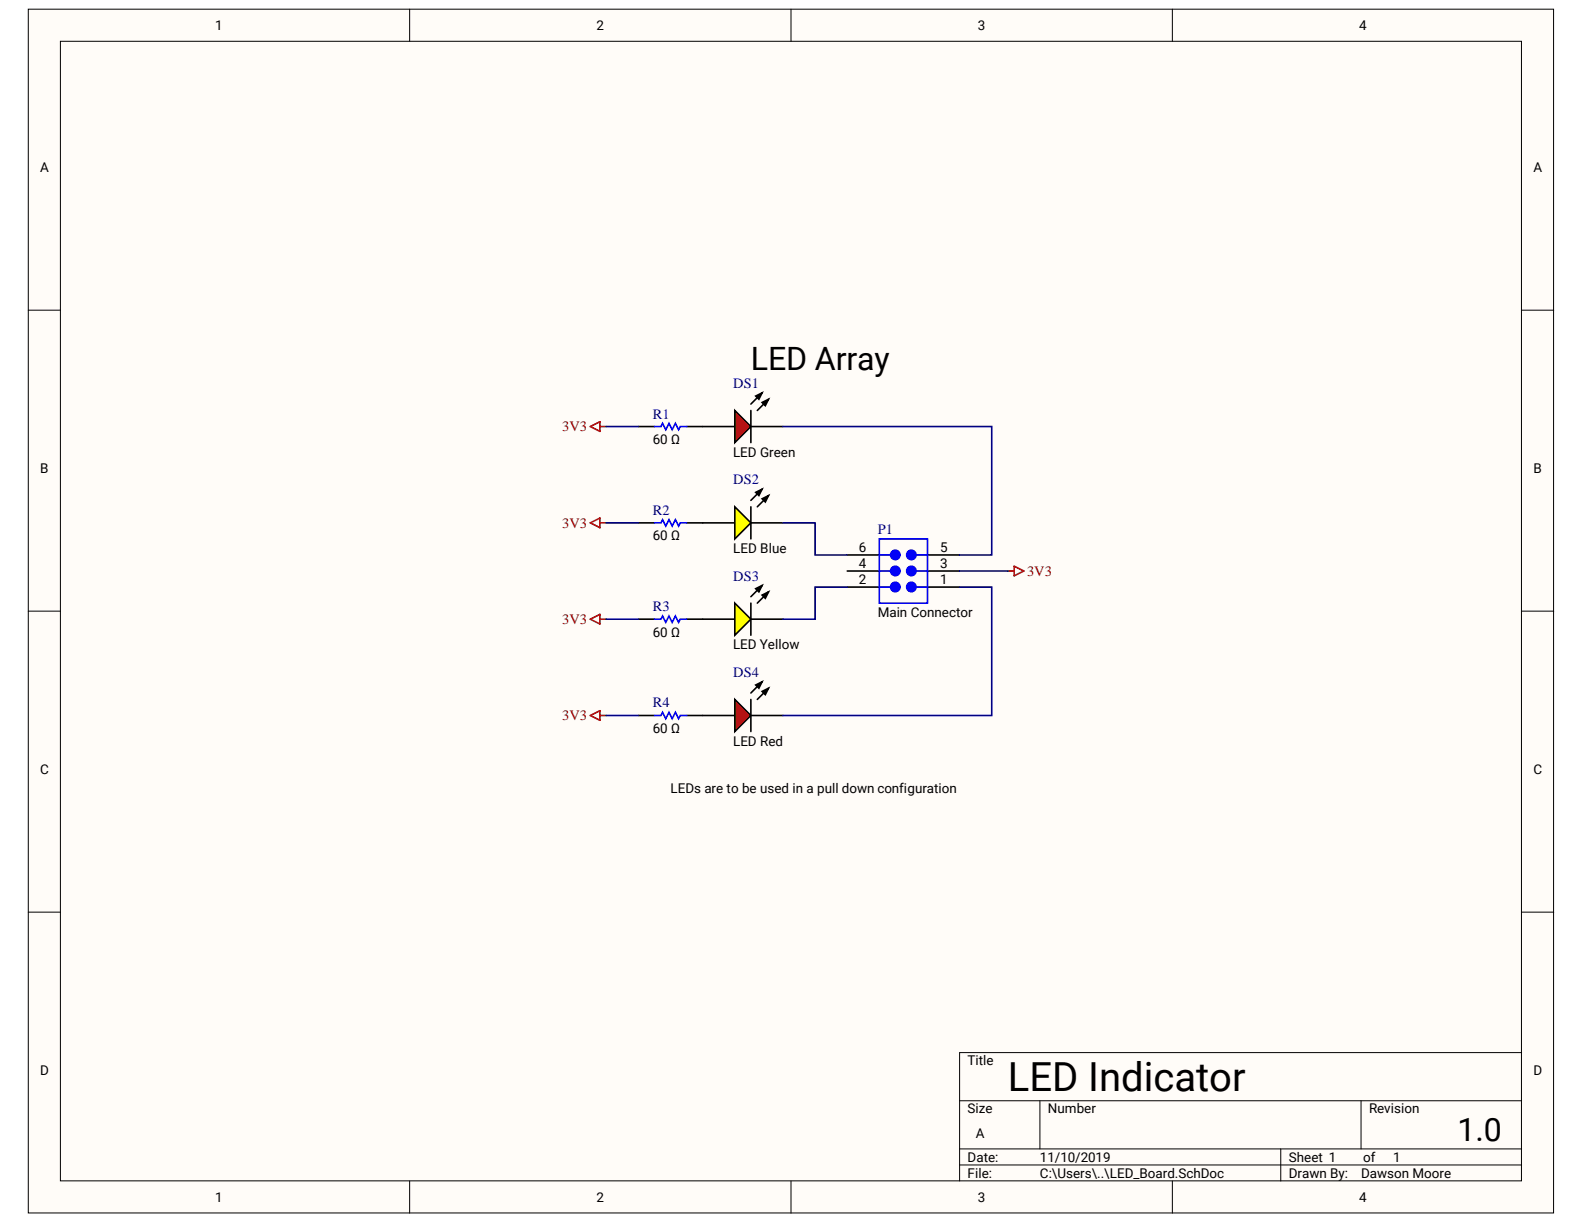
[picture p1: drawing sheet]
<svg xmlns="http://www.w3.org/2000/svg" width="279mm" height="216mm" viewBox="0 0 279 216" stroke-linecap="round" stroke-linejoin="round" font-family="sans-serif">
<defs><g id="words">
<text font-size="7.1" x="177.8" y="192.4">LED Indicator</text>
<g font-size="5.7">
<text x="132.4" y="65.3">LED Array</text>
<text x="257.1" y="201.3">1.0</text>
</g>
<g font-size="2.5" fill="#000080">
<text x="129.3" y="68.4">DS1</text>
<text x="115.1" y="73.8">R1</text>
<text x="129.3" y="85.4">DS2</text>
<text x="115.1" y="90.8">R2</text>
<text x="154.8" y="94.2">P1</text>
<text x="115.1" y="107.8">R3</text>
<text x="129.3" y="102.4">DS3</text>
<text x="129.3" y="119.4">DS4</text>
<text x="115.1" y="124.8">R4</text>
</g>
<g font-size="2.5" fill="#800000">
<text x="99.2" y="76.1">3V3</text>
<text x="99.2" y="93.1">3V3</text>
<text x="181.2" y="101.6">3V3</text>
<text x="99.2" y="110.1">3V3</text>
<text x="99.2" y="127.1">3V3</text>
</g>
<g font-size="2.4">
<text x="38" y="5.3">1</text>
<text x="105.2" y="5.3">2</text>
<text x="172.5" y="5.3">3</text>
<text x="239.8" y="5.3">4</text>
<text x="7.1" y="30.4">A</text>
<text x="270.5" y="30.4">A</text>
<text x="7.1" y="83.5">B</text>
<text x="115.1" y="78.3">60 Ω</text>
<text x="129.3" y="80.6">LED Green</text>
<text x="270.5" y="83.5">B</text>
<text x="115.1" y="95.3">60 Ω</text>
<text x="129.3" y="97.6">LED Blue</text>
<text x="151.5" y="100.1">4</text>
<text x="151.5" y="97.3">6</text>
<text x="165.9" y="100.1">3</text>
<text x="165.9" y="97.3">5</text>
<text x="151.5" y="103">2</text>
<text x="165.9" y="103">1</text>
<text x="115.1" y="112.3">60 Ω</text>
<text x="154.8" y="108.9">Main Connector</text>
<text x="129.3" y="114.6">LED Yellow</text>
<text x="115.1" y="129.3">60 Ω</text>
<text x="129.3" y="131.6">LED Red</text>
<text x="7.1" y="136.6">C</text>
<text x="270.5" y="136.6">C</text>
<text x="118.3" y="139.8">LEDs are to be used in a pull down configuration</text>
<text x="7.1" y="189.7">D</text>
<text x="170.7" y="187.9">Title</text>
<text x="270.5" y="189.7">D</text>
<text x="170.7" y="196.4">Size</text>
<text x="184.8" y="196.4">Number</text>
<text x="241.5" y="196.4">Revision</text>
<text x="172.1" y="200.7">A</text>
<text x="170.7" y="204.9">Date:</text>
<text x="170.7" y="207.7">File:</text>
<text x="183.4" y="204.9">11/10/2019</text>
<text x="183.4" y="207.7">C:\Users\..\LED_Board.SchDoc</text>
<text x="227.3" y="204.9">Sheet 1</text>
<text x="227.3" y="207.7">Drawn By:</text>
<text x="240.1" y="207.7">Dawson Moore</text>
<text x="240.4" y="204.9">of</text>
<text x="245.7" y="204.9">1</text>
<text x="38" y="212">1</text>
<text x="105.2" y="212">2</text>
<text x="172.5" y="212">3</text>
<text x="239.8" y="212">4</text>
</g>
</g></defs>
<g fill="#fffcf8" stroke="#000" stroke-width=".18">
<path d="M5 1.6h269v212.4h-269z"/>
<path d="M10.7 7.3h257.7v201h-257.7z"/>
</g>
<g fill="none" stroke="#000" stroke-width=".18">
<path d="M72.3 1.6v5.7M139.5 1.6v5.7M206.8 1.6v5.7M5 54.7h5.7M268.4 54.7h5.7M5 107.8h5.7M268.4 107.8h5.7M5 160.9h5.7M268.4 160.9h5.7M169.3 194.2h99.1M183.4 194.2v8.5M240.1 194.2v8.5"/>
<path d="M268.4 185.7h-99.1v22.6M72.3 208.3v5.7M139.5 208.3v5.7M169.3 202.7h99.1M169.3 205.5h99.1M206.8 208.3v5.7M225.9 202.7v5.6"/>
</g>
<path d="M149.4 97.9h5.7M163.6 97.9h5.7M149.4 100.7h5.7M149.4 103.6h5.7M163.6 100.7h5.7M163.6 103.6h5.7M123.9 126.2h5.7M132.4 126.2h5.7" fill="none" stroke="#000" stroke-width=".28"/>
<path d="M155.1 95.1h8.5v11.3h-8.5zM155.1 97.9h2M161.6 97.9h2M155.1 100.7h2M155.1 103.6h2M161.6 100.7h2M161.6 103.6h2" fill="none" stroke="#00f" stroke-width=".28"/>
<g fill="#00f" stroke="#00f" stroke-width=".28">
<circle cx="160.8" cy="100.7" r=".84"/>
<circle cx="160.8" cy="103.5" r=".84"/>
<circle cx="160.8" cy="97.9" r=".84"/>
<circle cx="157.9" cy="100.7" r=".84"/>
<circle cx="157.9" cy="103.5" r=".84"/>
<circle cx="157.9" cy="97.9" r=".84"/>
</g>
<path d="M178.9 99.9l1.7 .8-1.7 .9zM177.8 100.7h1.1" fill="none" stroke="#800000" stroke-width=".28"/>
<path d="M129.6 123.4l2.8 2.8-2.8 2.8z" fill="#f00"/>
<path d="M123.9 109.2h5.7M132.4 109.2h5.7M129.6 123.4l2.8 2.8-2.8 2.8zM132.4 123.4v5.6M133.3 120.8l1.1-.5-.5 1.1zM134.4 122l1.2-.6-.6 1.1zM134.4 120.3l-2 1.9M135.6 121.4l-2 2" fill="none" stroke="#000" stroke-width=".28"/>
<path d="M133.3 120.8l1.1-.5-.5 1.1zM134.4 122l1.2-.6-.6 1.1z" fill="#000"/>
<path d="M129.6 106.4l2.8 2.8-2.8 2.8z" fill="#ff0"/>
<path d="M123.9 92.2h5.7M132.4 92.2h5.7M129.6 106.4l2.8 2.8-2.8 2.8zM132.4 106.4v5.6M133.3 103.8l1.1-.5-.5 1.1zM134.4 105l1.2-.6-.6 1.1zM134.4 103.3l-2 2M135.6 104.4l-2 2" fill="none" stroke="#000" stroke-width=".28"/>
<path d="M133.3 103.8l1.1-.5-.5 1.1zM134.4 105l1.2-.6-.6 1.1z" fill="#000"/>
<path d="M129.6 89.4l2.8 2.8-2.8 2.9z" fill="#ff0"/>
<path d="M123.9 75.2h5.7M132.4 75.2h5.7M129.6 89.4l2.8 2.8-2.8 2.9zM132.4 89.4v5.7M133.3 86.8l1.1-.5-.5 1.1zM134.4 88l1.2-.6-.6 1.1zM134.4 86.3l-2 2M135.6 87.4l-2 2" fill="none" stroke="#000" stroke-width=".28"/>
<path d="M133.3 86.8l1.1-.5-.5 1.1zM134.4 88l1.2-.6-.6 1.1z" fill="#000"/>
<path d="M129.6 72.4l2.8 2.8-2.8 2.9z" fill="#f00"/>
<g fill="none" stroke="#000" stroke-width=".28">
<path d="M112.6 75.2h2.9M121.1 75.2h2.8M129.6 72.4l2.8 2.8-2.8 2.9zM132.4 72.4v5.7M133.3 69.9l1.1-.6-.5 1.1zM134.4 71l1.2-.6-.6 1.2zM134.4 69.3l-2 2M135.6 70.4l-2 2M112.6 92.2h2.9M121.1 92.2h2.8M112.6 109.2h2.9M121.1 109.2h2.8"/>
<path d="M112.6 126.2h2.9M121.1 126.2h2.8"/>
</g>
<path d="M133.3 69.9l1.1-.6-.5 1.1zM134.4 71l1.2-.6-.6 1.2z" fill="#000"/>
<path d="M104.1 75.2l1.7-.8v1.7zM105.8 75.2h1.2M104.1 92.2l1.7-.8v1.7zM105.8 92.2h1.2M104.1 109.2l1.7-.8v1.7zM105.8 109.2h1.2M104.1 126.2l1.7-.8v1.7zM105.8 126.2h1.2" fill="none" stroke="#800000" stroke-width=".28"/>
<path d="M115.5 75.2h1.1l.3-.5 .5 1.1 .6-1.1 .6 1.1 .5-1.1 .6 1.1 .3-.6h1.1M115.5 92.2h1.1l.3-.5 .5 1.1 .6-1.1 .6 1.1 .5-1.1 .6 1.1 .3-.6h1.1M115.5 109.2h1.1l.3-.5 .5 1.1 .6-1.1 .6 1.1 .5-1.1 .6 1.1 .3-.6h1.1M115.5 126.2h1.1l.3-.6 .5 1.2 .6-1.2 .6 1.2 .5-1.2 .6 1.2 .3-.6h1.1" fill="none" stroke="#00f" stroke-width=".28"/>
<path d="M107 75.2h5.6M138.1 75.2h36.8v22.7h-5.6M107 92.2h5.6M138.1 92.2h5.7v5.7h5.6M107 109.2h5.6M149.4 103.6h-5.6v5.6h-5.7M169.3 103.6h5.6v22.6h-36.8M169.3 100.7h8.5M107 126.2h5.6" fill="none" stroke="#000080" stroke-width=".28"/>
<use href="#words"/>
</svg>
